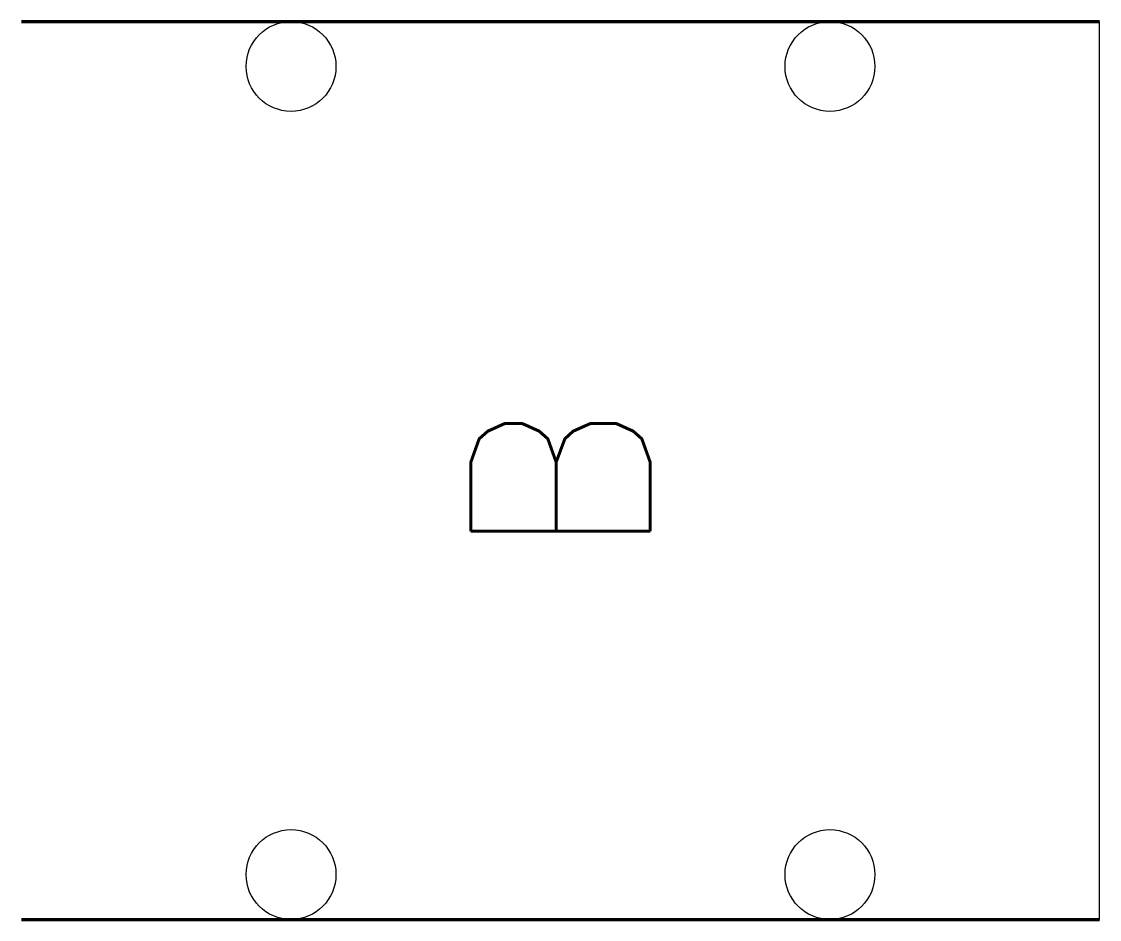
# Model space of a CAD drawing. Header units: millimetres. Extents: x 210 to 222, y 190 to 200.
import ezdxf
from ezdxf.enums import TextEntityAlignment as Align

# ---------------------------------------------------------------- set-up
doc = ezdxf.new("R2010")
doc.units = ezdxf.units.MM
doc.header["$MEASUREMENT"] = 0
doc.layers.get('0').update_dxf_attribs({"linetype": 'CONTINUOUS'})
doc.styles.add('ROMANS', font='romans')

msp = doc.modelspace()

# ---------------------------------------------------------------- linework, layer by layer
at = {"color": 4, "lineweight": 80}
for p, q in [((210, 200), (222, 200)), ((210, 190), (222, 190))]:
    msp.add_line(p, q, dxfattribs=at)
at = {"color": 4}
msp.add_line((222, 190), (222, 200), dxfattribs=at)
for centre in [(213, 199.5), (219, 199.5), (213, 190.5), (219, 190.5)]:
    msp.add_circle(centre, 0.5, dxfattribs=at)

# ---------------------------------------------------------------- texts
at = {"color": 4, "style": 'ROMANS'}
msp.add_attdef('B', text='', height=2, rotation=90, dxfattribs=at).set_placement((216, 194.88), align=Align.MIDDLE_CENTER)

doc.saveas('drawing.dxf')
